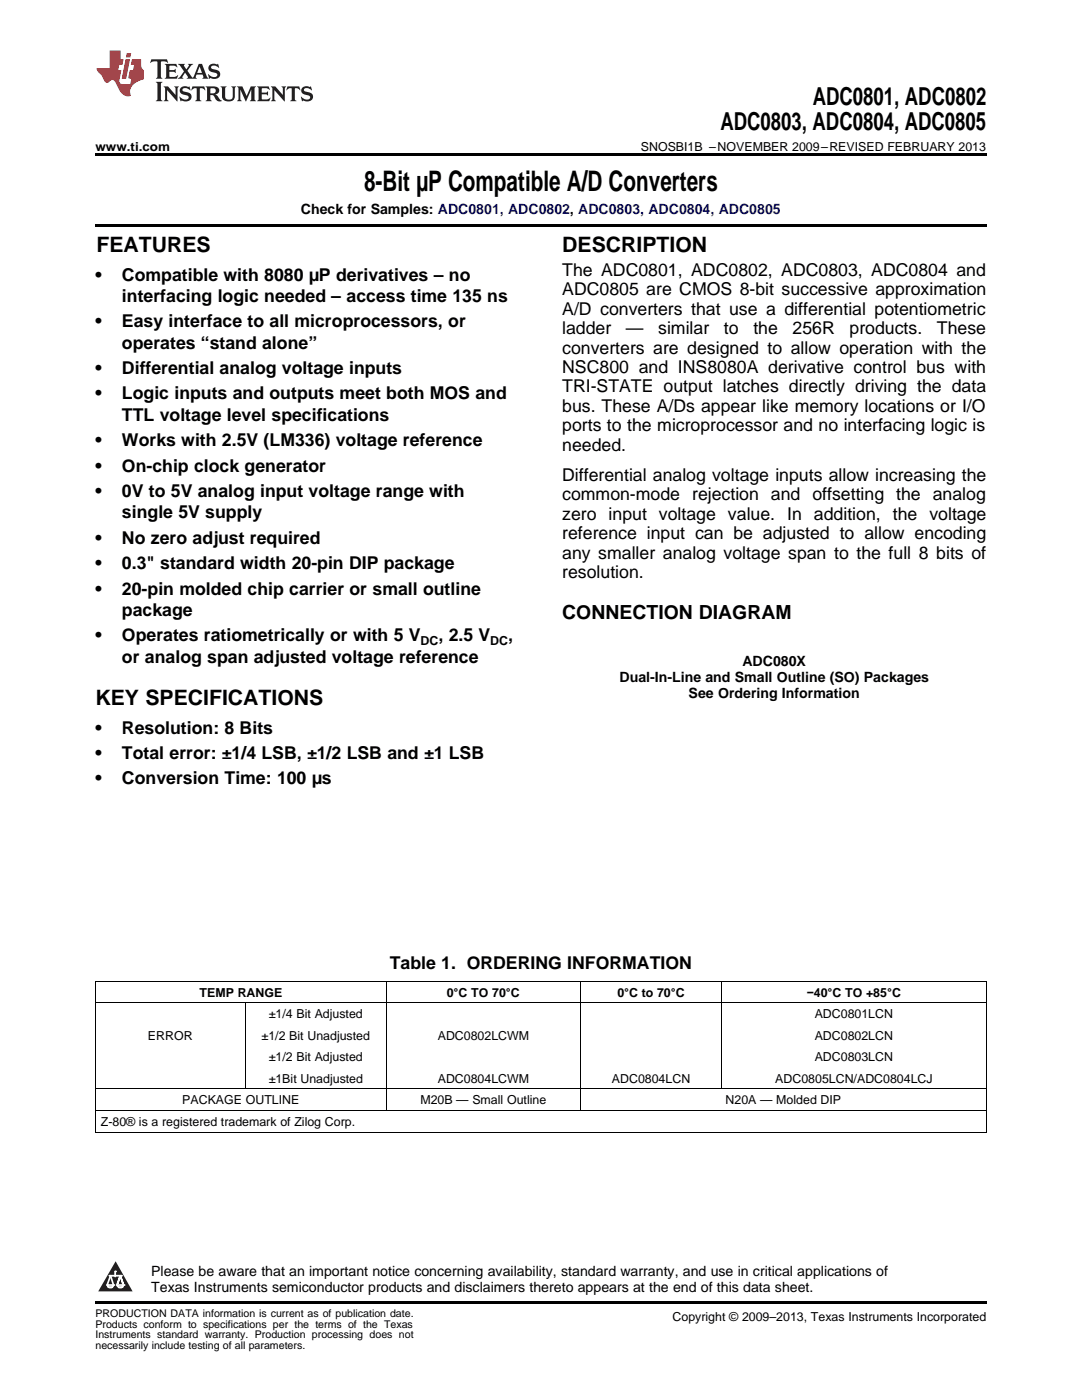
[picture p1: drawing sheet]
<svg xmlns="http://www.w3.org/2000/svg" width="216mm" height="279mm" viewBox="0 0 216 279" stroke-linecap="round" stroke-linejoin="round" font-family="sans-serif">
<defs><g id="words">
<text font-size="5.6" x="72.6" y="38.1">8-Bit µP Compatible A/D Converters</text>
<g font-size="4.9">
<text x="162.2" y="21">ADC0801, ADC0802</text>
<text x="143.8" y="25.9">ADC0803, ADC0804, ADC0805</text>
</g>
<g font-size="4.2">
<text x="19.2" y="50.3">FEATURES</text>
<text x="112.2" y="50.3">DESCRIPTION</text>
<text x="19" y="140.7">KEY SPECIFICATIONS</text>
</g>
<text font-size="3.9" x="112.2" y="123.5">CONNECTION DIAGRAM</text>
<g font-size="3.5">
<text x="19" y="56">•</text>
<text x="24.3" y="56">Compatible with 8080 µP derivatives – no</text>
<text x="112.2" y="55">The ADC0801, ADC0802, ADC0803, ADC0804 and</text>
<text x="112.2" y="58.9">ADC0805 are CMOS 8-bit successive approximation</text>
<text x="19" y="65.3">•</text>
<text x="24.3" y="60.3">interfacing logic needed – access time 135 ns</text>
<text x="24.3" y="65.3">Easy interface to all microprocessors, or</text>
<text x="112.2" y="62.8">A/D converters that use a differential potentiometric</text>
<text x="24.3" y="69.6">operates “stand alone”</text>
<text x="112.2" y="66.7">ladder</text>
<text x="112.2" y="70.6">converters are designed to allow operation with the</text>
<text x="124.9" y="66.7">—</text>
<text x="131.3" y="66.7">similar</text>
<text x="144.5" y="66.7">to</text>
<text x="150.3" y="66.7">the</text>
<text x="158.2" y="66.7">256R</text>
<text x="169.5" y="66.7">products.</text>
<text x="187" y="66.7">These</text>
<text x="19" y="74.6">•</text>
<text x="24.3" y="74.6">Differential analog voltage inputs</text>
<text x="112.2" y="74.4">NSC800 and INS8080A derivative control bus with</text>
<text x="19" y="79.7">•</text>
<text x="24.3" y="79.7">Logic inputs and outputs meet both MOS and</text>
<text x="24.3" y="84">TTL voltage level specifications</text>
<text x="112.2" y="78.3">TRI-STATE output latches directly driving the data</text>
<text x="112.2" y="82.2">bus. These A/Ds appear like memory locations or I/O</text>
<text x="19" y="89">•</text>
<text x="24.3" y="89">Works with 2.5V (LM336) voltage reference</text>
<text x="112.2" y="86.1">ports to the microprocessor and no interfacing logic is</text>
<text x="112.2" y="90">needed.</text>
<text x="19" y="94.1">•</text>
<text x="24.3" y="94.1">On-chip clock generator</text>
<text x="112.2" y="96">Differential analog voltage inputs allow increasing the</text>
<text x="19" y="99.2">•</text>
<text x="24.3" y="99.2">0V to 5V analog input voltage range with</text>
<text x="112.2" y="99.8">common-mode rejection and offsetting the analog</text>
<text x="24.3" y="103.4">single 5V supply</text>
<text x="112.2" y="103.7">zero input voltage value. In addition, the voltage</text>
<text x="112.2" y="107.6">reference input can be adjusted to allow encoding</text>
<text x="19" y="108.5">•</text>
<text x="19" y="113.6">•</text>
<text x="24.3" y="108.5">No zero adjust required</text>
<text x="24.3" y="113.6">0.3&quot; standard width 20-pin DIP package</text>
<text x="112.2" y="111.5">any smaller analog voltage span to the full 8 bits of</text>
<text x="19" y="118.7">•</text>
<text x="24.3" y="118.7">20-pin molded chip carrier or small outline</text>
<text x="112.2" y="115.4">resolution.</text>
<text x="24.3" y="122.9">package</text>
<text x="19" y="128">•</text>
<text x="24.3" y="128">Operates ratiometrically or with 5 V</text>
<text x="87.5" y="128">, 2.5 V</text>
<text x="101.4" y="128">,</text>
<text x="24.3" y="132.2">or analog span adjusted voltage reference</text>
<text x="19" y="146.4">•</text>
<text x="24.3" y="146.4">Resolution: 8 Bits</text>
<text x="19" y="151.5">•</text>
<text x="24.3" y="151.5">Total error: ±1/4 LSB, ±1/2 LSB and ±1 LSB</text>
<text x="19" y="156.6">•</text>
<text x="24.3" y="156.6">Conversion Time: 100 µs</text>
<text x="77.8" y="193.3">Table 1. ORDERING INFORMATION</text>
</g>
<g font-size="2.8">
<text x="60" y="42.7">Check for Samples: ADC0801, ADC0802, ADC0803, ADC0804, ADC0805</text>
<text x="123.6" y="136.2">Dual-In-Line and Small Outline (SO) Packages</text>
<text x="148.1" y="133">ADC080X</text>
<text x="137.4" y="139.3">See Ordering Information</text>
<text x="30.2" y="254.7">Please be aware that an important notice concerning availability, standard warranty, and use in critical applications of</text>
<text x="30.2" y="257.9">Texas Instruments semiconductor products and disclaimers thereto appears at the end of this data sheet.</text>
</g>
<g font-size="2.5">
<text x="19" y="30.1">www.ti.com</text>
<text x="127.9" y="30.1">SNOSBI1B –NOVEMBER 2009–REVISED FEBRUARY 2013</text>
<text x="83.9" y="128.7">DC</text>
<text x="97.8" y="128.7">DC</text>
<text x="39.8" y="198.9">TEMP RANGE</text>
<text x="53.7" y="203.2">±1/4 Bit Adjusted</text>
<text x="89.2" y="198.9">0°C TO 70°C</text>
<text x="123.2" y="198.9">0°C to 70°C</text>
<text x="161" y="198.9">−40°C TO +85°C</text>
<text x="162.6" y="203.2">ADC0801LCN</text>
<text x="29.5" y="207.5">ERROR</text>
<text x="52.2" y="207.5">±1/2 Bit Unadjusted</text>
<text x="87.3" y="207.5">ADC0802LCWM</text>
<text x="162.6" y="207.5">ADC0802LCN</text>
<text x="53.7" y="211.8">±1/2 Bit Adjusted</text>
<text x="162.6" y="211.8">ADC0803LCN</text>
<text x="36.4" y="220.4">PACKAGE OUTLINE</text>
<text x="53.6" y="216.1">±1Bit Unadjusted</text>
<text x="83.9" y="220.4">M20B — Small Outline</text>
<text x="87.3" y="216.1">ADC0804LCWM</text>
<text x="122.1" y="216.1">ADC0804LCN</text>
<text x="144.8" y="220.4">N20A — Molded DIP</text>
<text x="154.7" y="216.1">ADC0805LCN/ADC0804LCJ</text>
<text x="20.1" y="224.7">Z-80® is a registered trademark of Zilog Corp.</text>
<text x="134.2" y="263.6">Copyright © 2009–2013, Texas Instruments Incorporated</text>
</g>
<g font-size="2.1">
<text x="19" y="262.9">PRODUCTION DATA information is current as of publication date.</text>
<text x="19" y="265">Products conform to specifications per the terms of the Texas</text>
<text x="19" y="267.1">Instruments standard warranty. Production processing does not</text>
<text x="19" y="269.2">necessarily include testing of all parameters.</text>
</g>
<text font-size=".4" fill="#fff" x="19" y="50.2">1</text>
</g></defs>
<path d="M19 259.7h177.8v.5h-177.8z" fill="#000"/>
<path d="M23.1 251.7l3.4 6h-6.9z" fill="#231f20"/>
<path d="M21.4 256.5h1.2l-.3 .5h-.3a.55 .55 0 0 1-.6-.5z" fill-rule="evenodd" fill="#fff"/>
<path d="M21.4 256.5h1.2l-.3 .5h-.3a.55 .55 0 0 1-.6-.5z" fill="none" stroke="#231f20" stroke-width=".34"/>
<path d="M21.4 256.5h1.2l-.3 .5h-.5z" fill="none" stroke="#fff" stroke-width=".34"/>
<path d="M23 254.7h.1" fill="none" stroke="#fff" stroke-width=".34"/>
<path d="M23 253.7v1z" fill="#fff"/>
<path d="M23 253.7v1z" fill="none" stroke="#fff" stroke-width=".34"/>
<circle cx="23" cy="253.7" r=".17" fill="#fff"/>
<path d="M21.9 254.6h.1" fill="none" stroke="#fff" stroke-width=".34"/>
<path d="M21.9 254.6h2.3z" fill="#fff"/>
<path d="M21.9 254.6h2.3z" fill="none" stroke="#fff" stroke-width=".34"/>
<circle cx="24.2" cy="254.6" r=".17" fill="#fff"/>
<path d="M23.3 256.5h.1" fill="none" stroke="#fff" stroke-width=".34"/>
<path d="M24 254.6l-.7 1.9z" fill="#fff"/>
<path d="M24 254.6l-.7 1.9z" fill="none" stroke="#fff" stroke-width=".34"/>
<path d="M24 254.6l.7 1.9z" fill="#fff"/>
<path d="M24 254.6l.7 1.9z" fill="none" stroke="#fff" stroke-width=".34"/>
<path d="M24.6 256.5h.1" fill="none" stroke="#fff" stroke-width=".34"/>
<circle cx="21.4" cy="256.5" r=".17" fill="#fff"/>
<path d="M22.1 254.6l-.7 1.9z" fill="#fff"/>
<path d="M22.1 254.6l-.7 1.9z" fill="none" stroke="#fff" stroke-width=".34"/>
<path d="M22.1 254.6l.5 1.9z" fill="#fff"/>
<path d="M22.1 254.6l.5 1.9z" fill="none" stroke="#fff" stroke-width=".34"/>
<circle cx="22.6" cy="256.5" r=".17" fill="#fff"/>
<path d="M23.4 256.5h1.3a.65 .65 0 0 1-.7 .5 .65 .65 0 0 1-.6-.5z" fill-rule="evenodd" fill="#fff"/>
<path d="M23.4 256.5h1.3a.65 .65 0 0 1-.7 .5 .65 .65 0 0 1-.6-.5z" fill="none" stroke="#231f20" stroke-width=".34"/>
<path d="M23.4 256.5h1.3l-.4 .5h-.6z" fill="none" stroke="#fff" stroke-width=".34"/>
<path d="M23.3 256.5h.1" fill="none" stroke="#fff" stroke-width=".34"/>
<circle cx="24.7" cy="256.5" r=".17" fill="#fff"/>
<path d="M19 195.8h177.8M19.1 195.9v30.1M77.1 195.9v25.8M115.8 195.9v25.8M144 195.9v21.5M196.8 195.9v30.1M19 217.3h177.8M19 200.1h177.8M48.9 200.2v17.2M19 225.9h177.8M19 221.6h177.8" fill="none" stroke="#000" stroke-width=".2"/>
<path d="M19 30.6h177.8v.5h-177.8zM19 44.7h177.8v.5h-177.8z" fill="#000"/>
<path d="M30.2 11.8l-.2 .8a1.31 1.31 0 0 1 1.4-.3v2.9l-.3 .5h1.3l-.3-.5v-2.7l.3-.3a1.09 1.09 0 0 1 1.1 .4l-.2-.8zM32.9 12.8l.3 .4v2l-.3 .5h2.4l.2-.7a1.48 1.48 0 0 1-1.7 .3v-1l1 .1 .2 .2v-.9l-.2 .3h-1v-.7l.2-.2a1.73 1.73 0 0 1 1.4 .3l-.2-.6zM35.5 12.8l1.2 1.4-.7 1-.5 .5h1.1l-.2-.3 .5-.9 .6 .9-.2 .3h2l-.3-.3 .2-.5h1.2l.2 .5-.2 .3h1.2l-.3-.4-1-2.5h-.6l-1.3 2.7-1-1.4 1.1-1.3h-1l.2 .2-.5 .9-.5-.9 .2-.2zM39.8 13.3l.5 1.3h-1zM41.9 12.9a.83 .83 0 0 0-.3 1 .83 .83 0 0 0 .8 .5l.8 .2 .2 .3a1 1 0 0 1-1 .5 1 1 0 0 1-.8-.6l.1 .9 .2-.1a1.65 1.65 0 0 0 2-.5 .89 .89 0 0 0-.8-1.2l-.8-.2-.2-.3a.91 .91 0 0 1 1.6 .2l-.2-.8h-.4a1.34 1.34 0 0 0-1.2 .1zM31.1 16.3l.3 .5v2.9l-.3 .5h1.3l-.3-.5v-2.9l.3-.5zM32.7 17.2l.2 .5v2l-.2 .5h.9l-.3-.5 .1-1.7 2 2.2v-2.5l.3-.5h-.9l.2 .3v1.4l-1.5-1.7zM36.2 17.4a.83 .83 0 0 0-.3 .9 .83 .83 0 0 0 .8 .6l.8 .2 .2 .3a1 1 0 0 1-1 .5 1 1 0 0 1-.8-.6l.1 .9 .2-.1a1.66 1.66 0 0 0 2-.5 .89 .89 0 0 0-.9-1.2l-.7-.2-.2-.3a.91 .91 0 0 1 1.6 .2l-.2-.9-.4 .1a1.36 1.36 0 0 0-1.2 .1zM38.4 17.2l-.2 .9a.61 .61 0 0 1 1.1-.3v1.9l-.4 .5h1.3l-.3-.5v-1.9l.2-.2a.81 .81 0 0 1 .8 .5l-.1-.9zM41 17.2l.3 .5v2l-.3 .5h1.3l-.3-.3v-.9a.72 .72 0 0 1 .9 .6 .85 .85 0 0 0 1.4 .5l-.5-.3-.5-.7-.3-.3a.78 .78 0 0 0 .7-.7 .78 .78 0 0 0-.7-.8zM42 17.7l.2-.1a.6 .6 0 0 1 .7 .1 .6 .6 0 0 1 .1 .7l-.2 .2h-.8zM44 17.2l.3 .3a3.4 3.4 0 0 0 .3 2.4 1.57 1.57 0 0 0 2.2-.3l.1-2.1 .2-.3h-1l.3 .5v1.5a.76 .76 0 0 1-.7 .7 .76 .76 0 0 1-.8-.7v-1.5l.3-.5zM47.3 17.2l.3 .5v2l-.3 .5h.9l-.2-.5v-1.8l1 2.3 1.1-2.3v1.8l-.2 .5h1.2l-.3-.5v-2l.3-.5h-1.1l-.8 2-.8-2zM51.3 17.2l.3 .5v2l-.3 .5h2.4l.2-.7a1.49 1.49 0 0 1-1.6 .3l-.1-1h1l.3 .3v-.9l-.3 .3h-1v-.7l.3-.2a1.73 1.73 0 0 1 1.4 .3l-.3-.7zM54.1 17.2l.3 .5v2l-.3 .5h1l-.4-.5 .1-1.7 2 2.2v-2.5l.3-.5h-.9l.2 .3v1.4l-1.5-1.7zM57.4 17.2l-.2 .9a.8 .8 0 0 1 1-.5v2.1l-.3 .5h1.3l-.4-.5v-1.9l.2-.2a.81 .81 0 0 1 .9 .5l-.2-.9zM60.4 17.4a.83 .83 0 0 0-.3 .9 .83 .83 0 0 0 .8 .6l.8 .2 .2 .3a1 1 0 0 1-1 .5 1 1 0 0 1-.8-.6l.2 .9 .1-.1a1.66 1.66 0 0 0 2-.5 .89 .89 0 0 0-.8-1.2l-.8-.2-.2-.3a.91 .91 0 0 1 1.6 .2l-.2-.9-.3 .1a1.35 1.35 0 0 0-1.3 .1z" fill="#231f20"/>
<path d="M21.9 10.1v3.5h-2.6a2.13 2.13 0 0 0 .9 1.4l.4 .6a.94 .94 0 0 0 1.1 .9 .75 .75 0 0 1 .6-.5 .75 .75 0 0 1 .7 .4l.5 1a2.1 2.1 0 0 0 2.6 1.7 2.2 2.2 0 0 1 1.7-3l.9-.3v-1.8a1.16 1.16 0 0 1-.5-1v-1.2h-1.9l-.2 1.2h.7l-.3 1h-.6l-.3 1.3v.3l.6 .1-.2 1.1h-.9a.93 .93 0 0 1-1.3-.8l.4-2h-.6l.2-1h.6l.3-1.2h-.6v-1.7zM25.1 11.8l-.8 3.9h.9l.7-3.9zM25.3 10.6l-.2 .9h.9l.2-.9z" fill="#ee1d23"/>
<use href="#words"/>
</svg>
